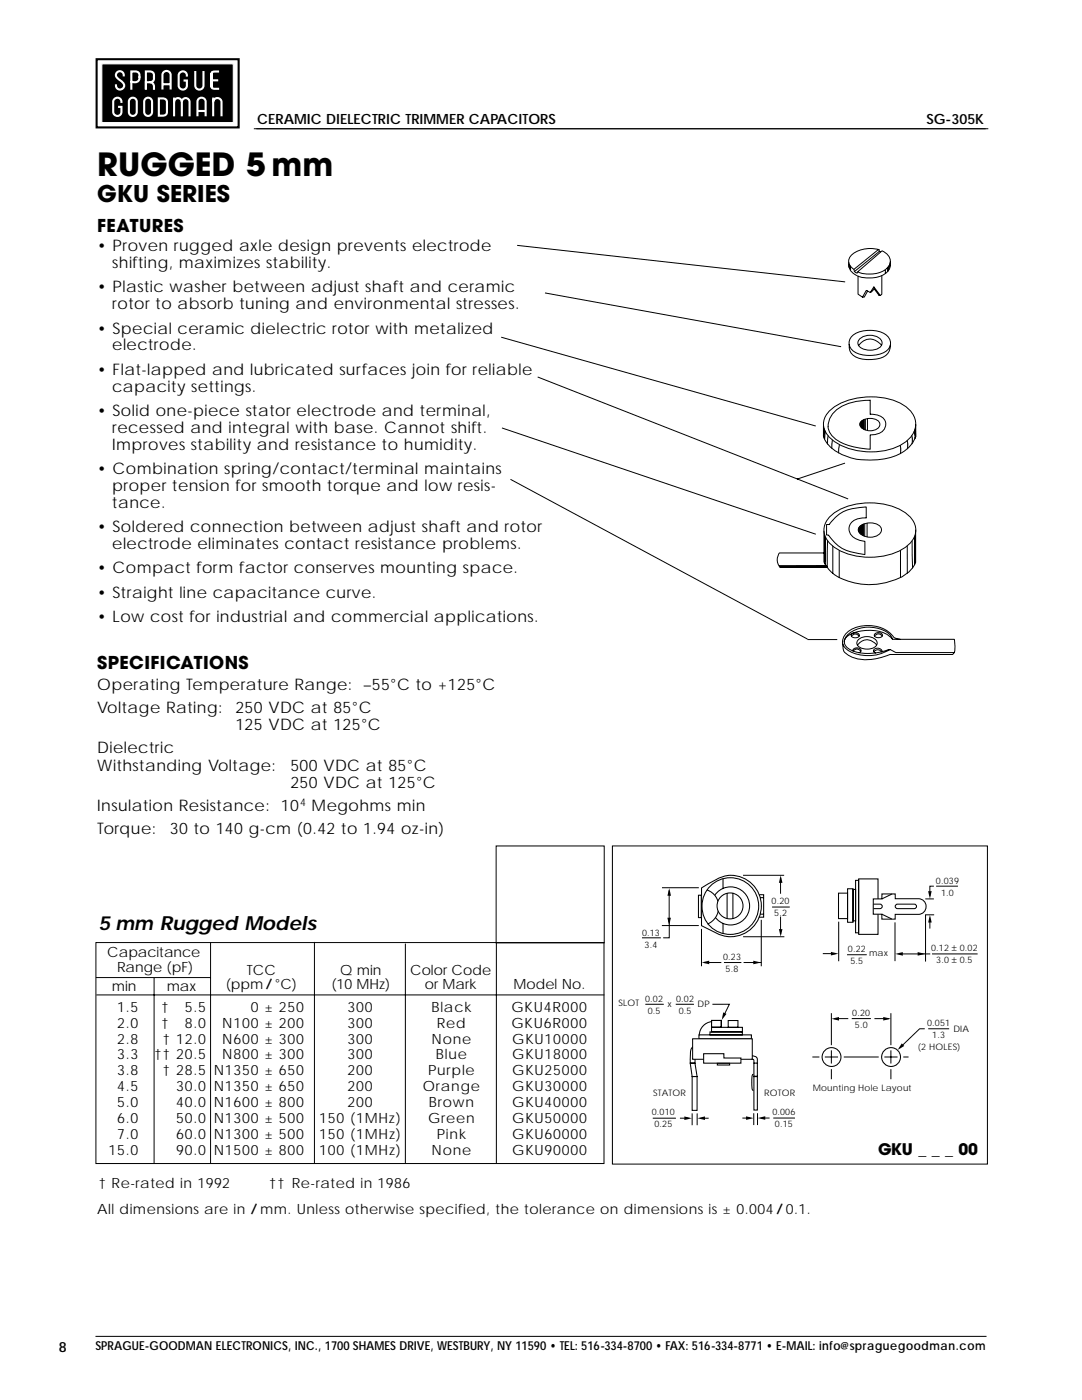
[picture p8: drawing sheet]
<svg xmlns="http://www.w3.org/2000/svg" width="216mm" height="279mm" viewBox="0 0 216 279" stroke-linecap="round" stroke-linejoin="round" font-family="sans-serif">
<defs><g id="words">
<text font-size="6.3" x="19.4" y="35.2">RUGGED 5 mm</text>
<text font-size="4.6" x="19.4" y="40.4">GKU SERIES</text>
<text font-size="3.9" x="19.7" y="185.7">5 mm Rugged Models</text>
<g font-size="3.5">
<text x="19.4" y="46.2">FEATURES</text>
<text x="19.4" y="133.4">SPECIFICATIONS</text>
</g>
<g font-size="3.2">
<text x="19.4" y="50.1">• Proven rugged axle design prevents electrode</text>
<text x="22.4" y="53.5">shifting, maximizes stability.</text>
<text x="19.4" y="58.3">• Plastic washer between adjust shaft and ceramic</text>
<text x="22.4" y="61.7">rotor to absorb tuning and environmental stresses.</text>
<text x="19.4" y="66.6">• Special ceramic dielectric rotor with metalized</text>
<text x="22.4" y="69.9">electrode.</text>
<text x="19.4" y="74.8">• Flat-lapped and lubricated surfaces join for reliable</text>
<text x="19.4" y="83">• Solid one-piece stator electrode and terminal,</text>
<text x="22.4" y="78.2">capacity settings.</text>
<text x="22.4" y="86.4">recessed and integral with base. Cannot shift.</text>
<text x="22.4" y="89.7">Improves stability and resistance to humidity.</text>
<text x="19.4" y="94.6">• Combination spring/contact/terminal maintains</text>
<text x="22.4" y="98">proper tension for smooth torque and low resis-</text>
<text x="22.4" y="101.3">tance.</text>
<text x="19.4" y="106.2">• Soldered connection between adjust shaft and rotor</text>
<text x="22.4" y="109.5">electrode eliminates contact resistance problems.</text>
<text x="19.4" y="114.4">• Compact form factor conserves mounting space.</text>
<text x="19.4" y="119.3">• Straight line capacitance curve.</text>
<text x="19.4" y="124.2">• Low cost for industrial and commercial applications.</text>
<text x="19.4" y="137.7">Operating Temperature Range: –55°C to +125°C</text>
<text x="19.4" y="142.2">Voltage Rating:</text>
<text x="47" y="142.2">250 VDC at 85°C</text>
<text x="47" y="145.7">125 VDC at 125°C</text>
<text x="19.4" y="150.3">Dielectric</text>
<text x="19.4" y="153.8">Withstanding Voltage:</text>
<text x="57.9" y="153.8">500 VDC at 85°C</text>
<text x="19.4" y="161.9">Insulation Resistance: 10</text>
<text x="57.9" y="157.3">250 VDC at 125°C</text>
<text x="62.2" y="161.9">Megohms min</text>
<text x="19.4" y="166.4">Torque:</text>
<text x="33.9" y="166.4">30 to 140 g-cm (0.42 to 1.94 oz-in)</text>
<text x="175.2" y="230.5">GKU _ _ _ 00</text>
</g>
<g font-size="2.8">
<text x="51.3" y="24.7">CERAMIC DIELECTRIC TRIMMER CAPACITORS</text>
<text x="184.8" y="24.7">SG-305K</text>
<text x="21.4" y="191">Capacitance</text>
<text x="22.3" y="197.7">min</text>
<text x="23.4" y="194">Range (pF)</text>
<text x="33.3" y="197.7">max</text>
<text x="45.1" y="197.3">(ppm/°C)</text>
<text x="49.3" y="194.5">TCC</text>
<text x="66.1" y="197.3">(10 MHz)</text>
<text x="67.9" y="194.5">Q min</text>
<text x="81.8" y="194.5">Color Code</text>
<text x="84.8" y="197.3">or Mark</text>
<text x="102.5" y="197.3">Model No.</text>
<text x="23.4" y="201.9">1.5</text>
<text x="32.1" y="201.9">†</text>
<text x="36.9" y="201.9">5.5</text>
<text x="50" y="201.9">0 ± 250</text>
<text x="69.4" y="201.9">300</text>
<text x="86.1" y="201.9">Black</text>
<text x="102.1" y="201.9">GKU4R000</text>
<text x="23.4" y="208.3">2.8</text>
<text x="23.4" y="205.1">2.0</text>
<text x="32.1" y="205.1">†</text>
<text x="32.4" y="208.3">† 12.0</text>
<text x="36.9" y="205.1">8.0</text>
<text x="44.4" y="208.3">N600 ± 300</text>
<text x="44.4" y="205.1">N100 ± 200</text>
<text x="69.4" y="208.3">300</text>
<text x="69.4" y="205.1">300</text>
<text x="86.1" y="208.3">None</text>
<text x="87.2" y="205.1">Red</text>
<text x="102.1" y="205.1">GKU6R000</text>
<text x="102.2" y="208.3">GKU10000</text>
<text x="23.4" y="214.6">3.8</text>
<text x="23.4" y="211.4">3.3</text>
<text x="30.7" y="211.4">†† 20.5</text>
<text x="32.4" y="214.6">† 28.5 N1350 ± 650</text>
<text x="44.4" y="211.4">N800 ± 300</text>
<text x="69.4" y="214.6">200</text>
<text x="69.4" y="211.4">300</text>
<text x="85.4" y="214.6">Purple</text>
<text x="87" y="211.4">Blue</text>
<text x="102.2" y="214.6">GKU25000</text>
<text x="102.2" y="211.4">GKU18000</text>
<text x="23.4" y="217.8">4.5</text>
<text x="23.4" y="221">5.0</text>
<text x="35.2" y="221">40.0 N1600 ± 800</text>
<text x="35.2" y="217.8">30.0 N1350 ± 650</text>
<text x="69.3" y="221">200</text>
<text x="69.4" y="217.8">200</text>
<text x="84.4" y="217.8">Orange</text>
<text x="85.6" y="221">Brown</text>
<text x="102.2" y="217.8">GKU30000</text>
<text x="102.2" y="221">GKU40000</text>
<text x="23.4" y="224.1">6.0</text>
<text x="23.4" y="227.3">7.0</text>
<text x="35.2" y="224.1">50.0 N1300 ± 500</text>
<text x="35.2" y="227.3">60.0 N1300 ± 500</text>
<text x="63.7" y="224.1">150 (1MHz)</text>
<text x="63.7" y="227.3">150 (1MHz)</text>
<text x="85.4" y="224.1">Green</text>
<text x="87.2" y="227.3">Pink</text>
<text x="102.2" y="227.3">GKU60000</text>
<text x="102.2" y="224.1">GKU50000</text>
<text x="21.7" y="230.5">15.0</text>
<text x="35.2" y="230.5">90.0 N1500 ± 800</text>
<text x="63.7" y="230.5">100 (1MHz)</text>
<text x="86.1" y="230.5">None</text>
<text x="102.2" y="230.5">GKU90000</text>
<text x="19.7" y="237">† Re-rated in 1992</text>
<text x="53.6" y="237">†† Re-rated in 1986</text>
<text x="19.4" y="242.3">All dimensions are in / mm. Unless otherwise specified, the tolerance on dimensions is ± 0.004 / 0.1.</text>
<text x="11.8" y="269.9">8</text>
</g>
<text font-size="2.5" x="19" y="269.4">SPRAGUE-GOODMAN ELECTRONICS, INC., 1700 SHAMES DRIVE, WESTBURY, NY 11590 • TEL: 516-334-8700 • FAX: 516-334-8771 • E-MAIL: info@spraguegoodman.com</text>
<text font-size="2.1" x="59.9" y="160.8">4</text>
<g font-size="1.8">
<text x="186.8" y="176.5">0.039</text>
<text x="187.8" y="178.8">1.0</text>
<text x="154" y="180.5">0.20</text>
<text x="154.5" y="182.9">5.2</text>
<text x="128.1" y="186.8">0.13</text>
<text x="128.6" y="189.2">3.4</text>
<text x="144.3" y="191.7">0.23</text>
<text x="169.2" y="190.1">0.22</text>
<text x="173.4" y="190.8">max</text>
<text x="185.8" y="189.9">0.12 ± 0.02</text>
<text x="144.8" y="194.1">5.8</text>
<text x="169.7" y="192.5">5.5</text>
<text x="186.8" y="192.3">3.0 ± 0.5</text>
<text x="123.4" y="200.8">SLOT</text>
<text x="128.7" y="199.9">0.02</text>
<text x="129.2" y="202.3">0.5</text>
<text x="133.2" y="200.9">x</text>
<text x="134.9" y="200">0.02</text>
<text x="135.4" y="202.3">0.5</text>
<text x="139.2" y="200.9">DP</text>
<text x="170.1" y="202.7">0.20</text>
<text x="170.6" y="205.1">5.0</text>
<text x="183.1" y="209.5">(2 HOLES)</text>
<text x="185" y="204.9">0.051</text>
<text x="186" y="207.2">1.3</text>
<text x="190.2" y="205.9">DIA</text>
<text x="130.3" y="218.7">STATOR</text>
<text x="152.5" y="218.8">ROTOR</text>
<text x="162.2" y="217.8">Mounting Hole Layout</text>
<text x="130.1" y="222.5">0.010</text>
<text x="130.6" y="224.9">0.25</text>
<text x="154.1" y="222.5">0.006</text>
<text x="154.6" y="224.9">0.15</text>
</g>
</g></defs>
<path d="M50.7 25.7h146M19 266.7h177.8" fill="none" stroke="#000" stroke-width=".2"/>
<path d="M18.3 10.8h29.9v15.4h-29.9z" fill-rule="evenodd" fill="#fff"/>
<path d="M20.3 12.8h26.2v11.7h-26.2z" fill="#000" stroke="#fff" stroke-width=".2"/>
<path d="M19.3 11.8h28.3v13.6h-28.3z" fill="none" stroke="#000" stroke-width=".42"/>
<g fill="none" stroke="#fff" stroke-width=".42">
<path d="M24.7 15.3a.8 .8 0 0 0-.5-1 .8 .8 0 0 0-1 .4 .8 .8 0 0 0 .4 1 1.83 1.83 0 0 1 1.1 1.7 .84 .84 0 0 1-1 .4 .84 .84 0 0 1-.6-1M25.9 19.7a.79 .79 0 0 1 .9-.1 .79 .79 0 0 1 .5 .7v2.1a.79 .79 0 0 1-.8 .7 .79 .79 0 0 1-.8-.7v-2.1zM27.8 15.5a.87 .87 0 0 0-.8-1.2h-.8v3.6M27.8 15.3a1.01 1.01 0 0 1-.5 1.1 1.01 1.01 0 0 1-1.2-.2M29 19.7a.79 .79 0 0 1 .9-.1 .79 .79 0 0 1 .4 .7v2.1a.79 .79 0 0 1-.7 .7 .79 .79 0 0 1-.8-.7v-2.1zM29.1 17.9v-1.5h.8a.8 .8 0 0 1 .8 .7v.8M30.7 15.5a.87 .87 0 0 0-.8-1.2h-.8v3.5M30.7 15.3a.84 .84 0 0 1-.8 1.1M31.7 19.6h.8a.73 .73 0 0 1 .8 .8v2a.72 .72 0 0 1-.8 .7h-.8zM32.4 17.9v-3a.82 .82 0 0 1 .8-.7 .82 .82 0 0 1 .9 .7v3M32.4 16.8h1.6M34.7 19.5v.9"/>
<path d="M37.3 15.3a.84 .84 0 0 0-.7-1.1 .84 .84 0 0 0-1 .8v2.1a.82 .82 0 0 0 .9 .8 .82 .82 0 0 0 .8-.8v-1h-.7M39 14.2v2.9a.82 .82 0 0 0 .8 .8 .82 .82 0 0 0 .8-.8v-2.9M42.2 16h1.3M42.2 14.6l.1 2.9a1.84 1.84 0 0 0 1.4 .2M42.5 19.5v.9M43.7 14.3a1.84 1.84 0 0 0-1.4 .2l-.1 2.9M24.2 20.5a.84 .84 0 0 0-.6-1 .84 .84 0 0 0-1 .8v2.1a.82 .82 0 0 0 .8 .7 .82 .82 0 0 0 .8-.7v-1.1h-.6M36.3 20.4a.77 .77 0 0 0-.8-.8 .77 .77 0 0 0-.8 .8v2.8M36.3 23.2v-2.8a.77 .77 0 0 1 .8-.8 .77 .77 0 0 1 .7 .8v2.8M39.4 23.2v-2.9a.82 .82 0 0 1 .8-.8 .82 .82 0 0 1 .8 .8v2.9M39.4 22.2h1.6M42.5 23.2v-2.8a.84 .84 0 0 1 .9-.8 .84 .84 0 0 1 .8 .8v2.8"/>
</g>
<g fill="none" stroke="#000" stroke-width=".2">
<path d="M51.2 25.7h146M99 168.8h21.6v19.4h-21.6zM132.2 177.2h7.1M133.5 177.8v6.2M148.4 174.7h8M184.6 179.4h1.7M186.3 176.9h-.8v1.8M186.8 176.9h4.3M19.1 195.1h22.9M19.1 188.1h101.4v44.1h-101.4zM19.2 198.6h101.4M30.7 195.2v36.9"/>
<path d="M42 188.1v44M62.7 188v44.1M80.9 188.3v43.8M99 188.1v44M128.2 187.2h3.6M132.2 184.7h7.1M133.5 183.6v3.6h-1.1M140 185.5v7.2M140.7 192.1h3.1M144.5 192.1h3.4M148.4 186.9h8M148.5 192.1h3.3"/>
<path d="M151.9 183.7v9M154.1 181h3.5M164.3 190.3h2.2M167.3 183.9v7.9M169.1 190.5h3.7M178.6 184.1v7.7M179.9 190.4h5.6M185.5 183.4v1.9M186 190.4h9.1M186.4 182.6h-1.7v9.3M128.9 200.4h3.5M134.9 200.4h3.5"/>
<path d="M142.2 200.4h3.3l-1.1 2.4M162.2 210.9h1.2M164.7 210.9h2.4M165.9 202.3v6.2M165.9 209.7v2.4M165.9 213.5v1.8M168.5 210.9h6.7M169.2 203.3h-2.6M170.1 203.3h3.6M176.6 210.9h2.4M177.3 203.3h-2.7M177.8 202.3v6.2"/>
<path d="M177.8 209.7v2.4M177.8 213.5v1.8M180.3 210.9h.9M184.5 205.3h-1l-3.9 3.8M185.2 205.3h4.2M130.3 223.2h4.6M135.7 223.2h1.6M138.1 222.2v2.4M139.1 222.2v2.4M148.1 223.1h1.5M150.4 222.2v2.3M151.2 222.2v2.3"/>
<path d="M154.3 223.1h4.3"/>
</g>
<path d="M155.7 175.3v3zM155.7 183v3.3zM140.1 223.2h1.3zM152.1 223.1h1.5z" fill="#000" stroke="#000" stroke-width=".2"/>
<g fill="none" stroke="#000" stroke-width=".21">
<path d="M144.3 175.4v1.8M167.3 178.2h1.8v5.1h-1.8zM169.1 177.4h1.1v6.7h-1.1zM170.2 177.5h.5v6.3h-.5zM170.7 175.7h.6v10.5h-.6zM171.3 175.4h3.9v11.1h-3.9zM144.3 184.3v1.9"/>
<circle cx="145.8" cy="180.8" r="3.8"/>
<circle cx="165.9" cy="211" r="1.88"/>
<circle cx="177.8" cy="211" r="1.88"/>
</g>
<g fill="#000">
<path d="M133.5 177.2l.4 1.6h-.7zM155.8 174.6l.3 1.6h-.7zM133.2 183.2h.7l-.4 1.5zM140 192.1l1.5-.4v.7zM150.3 191.7l1.6 .4-1.6 .3zM155.4 185.4h.7l-.3 1.6zM165.8 190l1.6 .3-1.6 .4zM178.6 190.4l1.5-.4v.7zM183.1 190l1.6 .4-1.6 .3zM144.3 202l.7 .3-1 1.3zM165.9 203.3l1.5-.3v.7zM176.2 203l1.6 .3-1.6 .4z"/>
<path d="M179.9 208.2l.5 .5-1.3 .9zM136.6 222.8l1.5 .4-1.5 .3zM139.1 223.2l1.6-.4v.7zM148.9 222.8l1.5 .3-1.5 .4zM151.1 223.1l1.6-.3v.7z"/>
</g>
<path d="M141.1 177.6a3.7 3.7 0 0 1 2.3 3.4 3.7 3.7 0 0 1-2.1 3.4z" fill="#fff" stroke="#000" stroke-width=".21"/>
<path d="M140 177.2a13.3 13.3 0 0 1 5.8-2.5 6.2 6.2 0 0 1 5.8 8 6.2 6.2 0 0 1-9.5 3.1l-2.1-1.1z" fill="none" stroke="#000" stroke-width=".21"/>
<circle cx="145.7" cy="180.8" r="2.59" fill="#fff" stroke="#000" stroke-width=".21"/>
<path d="M145.1 178.3v4.9M146.2 178.3v5" fill="none" stroke="#000" stroke-width=".21"/>
<path d="M139.4 178.7h.5v4.4h-.5z" fill="#fff" stroke="#000" stroke-width=".21"/>
<g fill="none" stroke="#000" stroke-width=".21">
<path d="M151.6 178.6h.8v4.4h-.9M151.7 179.1h.5M151.7 182.4h.5"/>
<circle cx="145.7" cy="180.8" r="5.7"/>
</g>
<path d="M174.3 179.4h1.7v-1h2.6v1h4.6a1.56 1.56 0 0 1 1.6 1.5 1.56 1.56 0 0 1-1.6 1.6h-4.6v.9h-2.6v-1h-1.8z" fill="#fff" stroke="#000" stroke-width=".21"/>
<path d="M174.3 180.4h1.3a.45 .45 0 0 1 .4 .5 .45 .45 0 0 1-.4 .4h-1.3M178.9 180.5l3.5-.1a.45 .45 0 0 1 .5 .5 .45 .45 0 0 1-.5 .4h-3.3a.45 .45 0 0 1-.5-.3 .45 .45 0 0 1 .3-.5zM137.7 212.2h1l.4 2.6h-1zM138.1 214.9h1v6.7h-1zM138.2 209h.5v3.2h-1v-1.2a3.1 3.1 0 0 1 .5-2zM139.5 206.5h10.4v.8h-10.4zM141.7 205.9h6.4v.6h-6.4zM142 203.7h1.9v1.3h-1.9zM142 205h6.1v.9h-6.1zM145.3 203.7h1.9v1.3h-1.9z" fill="none" stroke="#000" stroke-width=".21"/>
<g fill="#fff" stroke="#000" stroke-width=".21">
<path d="M138.2 207.3h11.9v4.1h-11.9z"/>
<path d="M140.4 210.3h4v.8h3.4v1.1h-7.4z"/>
</g>
<path d="M143.1 212.2h2.5v.3h-2.5z" fill="none" stroke="#000" stroke-width=".21"/>
<path d="M140.5 204.6l.9-.6 .6-.1-2.5 2.6a2.78 2.78 0 0 1 1-1.9z" fill="#fff" stroke="#000" stroke-width=".21"/>
<path d="M150.1 211.4l.2 .1 .1 .2v9.8h.7v-6.7h-.6M150.2 210.7a.97 .97 0 0 1 .9 1.5h-.6M150.4 214.4h-.2a5.4 5.4 0 0 0 0 3.2h.2M151.1 212.2v2.7h-.7" fill="none" stroke="#000" stroke-width=".21"/>
<path d="M176 179.4l2-1zM176 182.4l1.9 1z" fill="#000" stroke="#000" stroke-width=".21"/>
<path d="M185.2 177.9h.7l-.3 1.5zM185.6 182.6l.3 1.5h-.7z" fill="#000"/>
<g fill="none" stroke="#000" stroke-width=".2">
<path d="M103.2 49l65.4 7.3M108.7 58.5l59.1 10.7M169.3 52.3a2.59 2.59 0 0 0 2.2 2.9 6.5 6.5 0 0 0 5.5-.9l.6-.9 .1-.5M170.1 50.7a6.3 6.3 0 0 1 5.2-.9l-4.9 4a1.76 1.76 0 0 1-.3-3.1zM170.5 53.7l.1 .6 .4 .2 .1-.3M171.1 54.2l4.9-4.1a2.07 2.07 0 0 1 1.6 1.7 2.07 2.07 0 0 1-1.1 2.1 6.3 6.3 0 0 1-5.4 .3zM173.1 58.1l-.7 1.2h-.3M174.4 57.3v.4l-.8 .7M174.4 57.7l1 1.2zM175.4 58.9l.3 .1M175.4 49.7v.4M175.7 50.3l-.2-.2-5 4.1"/>
<path d="M176 55v3.7l-.3 .3-1.3-1.7-.8 1.1-.7-.5-.8 1.4-.9-.6v-3.6M176.6 53.9l.1 .7M177 53.5l.1 .6M177.7 52.2v.9M100 67.3l62.8 17.7M107.3 75.2l61.9 24.4M169.4 68.7a2.51 2.51 0 0 0 2.3 2.9 6.8 6.8 0 0 0 5.2-.8 2.7 2.7 0 0 0 .8-2M170.1 67a6.1 6.1 0 0 1 7 .1 2.05 2.05 0 0 1 .5 2 2.05 2.05 0 0 1-1.7 1.4 6.4 6.4 0 0 1-5.9-.6 1.92 1.92 0 0 1 .1-2.9zM171.5 67.7a3.1 3.1 0 0 1 4.4 .3 1.5 1.5 0 0 1-1.6 1.8 2.94 2.94 0 0 1-3-.9l-.1-.4zM173.6 79.9a10 10 0 0 0-7.2 2.3 3.5 3.5 0 0 0 1.1 5.9 14.6 14.6 0 0 0 6.1 1.6v-2.8M173.6 79.8v2.9a2.87 2.87 0 0 1 3.1 1.5 2.09 2.09 0 0 1-2.1 2.5l-1 .1M175.9 68.8a2.7 2.7 0 0 0-4.6 .1"/>
<path d="M100.2 85.4l62.6 21.2M101.9 95.7l59.2 31.9M165.9 81.7a13.7 13.7 0 0 1 14.7-.6 4.1 4.1 0 0 1 0 7.1 13.3 13.3 0 0 1-14.7-.6 3.6 3.6 0 0 1 0-5.9zM168.6 92.4l-9.6 3.2M171.9 84.1a2.74 2.74 0 0 1 3.6 .2 1.3 1.3 0 0 1-1.3 1.6 2.17 2.17 0 0 1-2.6-1.2zM182.7 84.7v2.4a6.4 6.4 0 0 1-4.5 4.1 15.2 15.2 0 0 1-10.3-.5 5.7 5.7 0 0 1-3.6-3.7v-2.1M155.5 113h9.3l.2 .2h-9.4zM155.7 113.1h9.1M164.4 110.4l-9 .1a2.32 2.32 0 0 0 .1 2.4h9.4M164.6 106.9v5.3l.1-4.9v5.4M165.1 107.9v5.4M165.4 104.7h-.5v2.1h.4"/>
<path d="M165.9 102.8a13.3 13.3 0 0 1 12.7-1.6 6.2 6.2 0 0 1 4 3.8 4.1 4.1 0 0 1-2.1 4.3 13.8 13.8 0 0 1-13.8 0 4 4 0 0 1-1.9-5.1zM166.2 109v5.4M167.5 109.9v5.3M171.6 105a3.3 3.3 0 0 1 4 0 1.23 1.23 0 0 1-.8 2 3 3 0 0 1-3.5-.9v-.4zM172.8 103.4a2.85 2.85 0 0 0-3.4 2 2.96 2.96 0 0 0 3.2 2.6v2.7l-1.2-.2a7.8 7.8 0 0 1-6.1-3.7M172.8 103.4v-2.2a8.9 8.9 0 0 0-6.6 2.6l-.7 .9M179.7 109.9v5.3M181 109v5.4M182 108l.1 5.3M182.6 106.9v5.4l-.1-5v5.4M182.7 105.8v6.5a6.9 6.9 0 0 1-4.5 3.5 13.1 13.1 0 0 1-12.2-1.6l-1.1-1.1-.5-1v-6.1M161.1 127.6h6"/>
<path d="M168.2 128.6a2.15 2.15 0 0 0 1.6 2.4 9.6 9.6 0 0 0 7.8-.4h12.5l.3-.4M169.9 126.6a.97 .97 0 0 1 1.6 .2 .94 .94 0 0 1-1.7 0zM170.2 129.9a.87 .87 0 0 1 .8-.6 .87 .87 0 0 1 .8 .5l-.5 .5M170.2 129.9a.89 .89 0 0 1 1.1-.3l.5 .3M171.2 127.7a2.59 2.59 0 0 1 3.8 .3 1.26 1.26 0 0 1-1.4 1.5 2.47 2.47 0 0 1-2.6-.8v-.4zM171.4 126.9l-.5-.3a.94 .94 0 0 0-1 .4M174.4 130a1.02 1.02 0 0 1 1.1-.3l.5 .4M174.5 126.6a.97 .97 0 0 1 1.6 .2 .94 .94 0 0 1-1.7 0zM174.9 128.7a2.28 2.28 0 0 0-3.8 0M176 130a.92 .92 0 0 0-.8-.6 .92 .92 0 0 0-.9 .5l.4 .4M176 126.9l-.5-.3a.94 .94 0 0 0-1 .3M178.1 127.6a5.5 5.5 0 0 0-4.9-1.8 6.5 6.5 0 0 0-4.4 1.4l-.3 .9"/>
<path d="M179.6 127.6l-.6-.1a1.4 1.4 0 0 1-1.1-.9 6.9 6.9 0 0 0-9.1-.2 2.1 2.1 0 0 0 .8 3.6 8.5 8.5 0 0 0 8-.4l1.2 .6h11.6l.2-1.3-.2-1.3h-12.3a4 4 0 0 0-3.3-2.3 6.3 6.3 0 0 0-5.9 1.6 1.71 1.71 0 0 0 .9 2.8 10.1 10.1 0 0 0 7.5-.1h.3M122.2 168.8h74.8v63.5h-74.8z"/>
</g>
<g fill="#000" stroke="#000" stroke-width=".2">
<path d="M169.4 52.8l.3 .4v.5l-.3-.3zM177.7 52.8l-.4 1.1-.2-.4zM164.4 85.4a2.95 2.95 0 0 1 .2 2.2l-.3-.6zM165.2 87l-.1 1.6zM166.1 87.9l-.1 1.6zM167.5 88.8l-.2 1.6zM172 84l.5-.3v2a.98 .98 0 0 1-.8-.7 .98 .98 0 0 1 .3-1zM172.7 83.7v2.1zM173.1 83.5v2.4zM179.6 88.9l.1 .9v.7zM181 88l.1 .8v.8zM181.9 87l.2 .8-.1 .8z"/>
<path d="M182.7 85.5v1.6l-.1 .4v-.4a2.12 2.12 0 0 1 .1-1.6zM171.6 105l.7-.4v2.3a1.15 1.15 0 0 1-.7-1.9zM172.5 104.6v2.4zM173 104.4v2.7z"/>
</g>
<use href="#words"/>
</svg>
